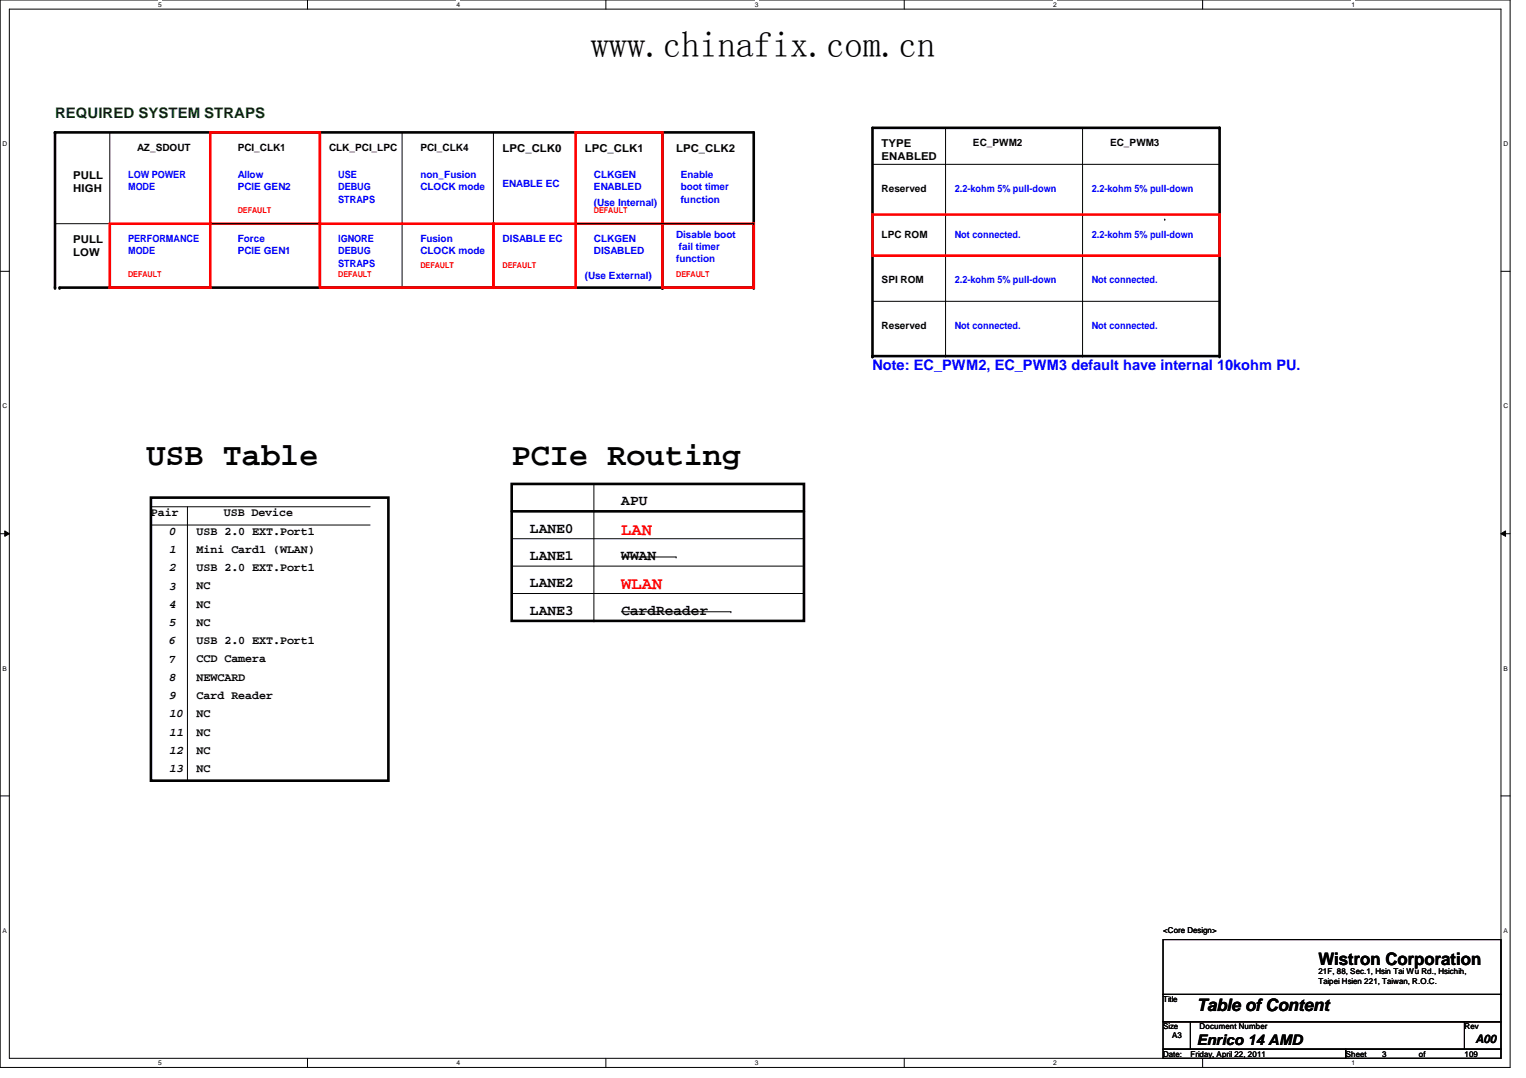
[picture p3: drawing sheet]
<svg xmlns="http://www.w3.org/2000/svg" width="297mm" height="210mm" viewBox="0 0 297 210" stroke-linecap="round" stroke-linejoin="round" font-family="sans-serif">
<defs><g id="words">
<text font-size="7.1" x="115" y="11.1">www.chinafix.com.cn</text>
<g font-size="6.2">
<text x="28.5" y="90.6">USB Table</text>
<text x="99.6" y="90.6">PCIe Routing</text>
</g>
<g font-size="3.3" fill="#f00">
<text x="120.9" y="104.1">LAN</text>
<text x="120.9" y="114.8">WLAN</text>
</g>
<g font-size="3.3">
<text x="256.6" y="187.9">Wistron Corporation</text>
<text x="233" y="196.8">Table of Content</text>
</g>
<text font-size="2.8" fill="#004000" x="10.7" y="23.1">REQUIRED SYSTEM STRAPS</text>
<text font-size="2.8" fill="#00f" x="169.8" y="72">Note: EC_PWM2, EC_PWM3 default have internal 10kohm PU.</text>
<g font-size="2.8">
<text x="120.9" y="98.4">APU</text>
<text x="103.2" y="103.7">LANE0</text>
<text x="103.2" y="109.1">LANE1</text>
<text x="120.9" y="109.1">WWAN</text>
<text x="103.2" y="114.4">LANE2</text>
<text x="103.2" y="119.7">LANE3</text>
<text x="120.9" y="119.7">CardReader</text>
<text x="233" y="203.5">Enrico 14 AMD</text>
</g>
<g font-size="2.3">
<text x="29.4" y="100.5">Pair</text>
<text x="43.6" y="100.5">USB Device</text>
<text x="32.9" y="104.1">0</text>
<text x="32.9" y="107.7">1</text>
<text x="38.3" y="104.1">USB 2.0 EXT.Port1</text>
<text x="38.3" y="107.7">Mini Card1 (WLAN)</text>
<text x="32.9" y="111.3">2</text>
<text x="38.3" y="111.2">USB 2.0 EXT.Port1</text>
<text x="32.9" y="118.4">4</text>
<text x="32.9" y="114.8">3</text>
<text x="38.3" y="114.8">NC</text>
<text x="38.3" y="118.3">NC</text>
<text x="32.9" y="121.9">5</text>
<text x="32.9" y="125.5">6</text>
<text x="38.3" y="125.4">USB 2.0 EXT.Port1</text>
<text x="38.3" y="121.9">NC</text>
<text x="32.9" y="129">7</text>
<text x="38.3" y="129">CCD Camera</text>
<text x="32.9" y="132.6">8</text>
<text x="32.9" y="136.1">9</text>
<text x="38.3" y="136.1">Card Reader</text>
<text x="38.3" y="132.5">NEWCARD</text>
<text x="32.9" y="139.7">10</text>
<text x="32.9" y="143.3">11</text>
<text x="38.3" y="139.7">NC</text>
<text x="38.3" y="143.2">NC</text>
<text x="32.9" y="146.8">12</text>
<text x="38.3" y="146.8">NC</text>
<text x="32.9" y="150.4">13</text>
<text x="38.3" y="150.3">NC</text>
<text x="287.2" y="203.2">A00</text>
</g>
<g font-size="2.1">
<text x="97.8" y="29.5">LPC_CLK0</text>
<text x="113.8" y="29.5">LPC_CLK1</text>
<text x="131.6" y="29.5">LPC_CLK2</text>
<text x="171.6" y="28.7">TYPE</text>
<text x="14.3" y="34.9">PULL</text>
<text x="171.6" y="31.2">ENABLED</text>
<text x="14.3" y="37.5">HIGH</text>
<text x="14.3" y="47.3">PULL</text>
<text x="14.3" y="49.9">LOW</text>
</g>
<g font-size="1.9">
<text x="26.7" y="29.4">AZ_SDOUT</text>
<text x="46.3" y="29.4">PCI_CLK1</text>
<text x="64" y="29.4">CLK_PCI_LPC</text>
<text x="81.8" y="29.4">PCI_CLK4</text>
<text x="189.4" y="28.5">EC_PWM2</text>
<text x="216.1" y="28.5">EC_PWM3</text>
<text x="171.6" y="37.4">Reserved</text>
<text x="171.6" y="46.3">LPC ROM</text>
<text x="171.6" y="55.2">SPI ROM</text>
<text x="171.6" y="64.1">Reserved</text>
</g>
<g font-size="1.9" fill="#00f">
<text x="24.9" y="34.7">LOW POWER</text>
<text x="46.3" y="34.7">Allow</text>
<text x="65.8" y="34.7">USE</text>
<text x="81.8" y="34.7">non_Fusion</text>
<text x="115.6" y="34.7">CLKGEN</text>
<text x="132.5" y="34.7">Enable</text>
<text x="24.9" y="37.1">MODE</text>
<text x="46.3" y="37.1">PCIE GEN2</text>
<text x="65.8" y="37.1">DEBUG</text>
<text x="65.8" y="39.5">STRAPS</text>
<text x="81.8" y="37.1">CLOCK mode</text>
<text x="97.8" y="36.5">ENABLE EC</text>
<text x="115.6" y="40">(Use Internal)</text>
<text x="115.6" y="37.1">ENABLED</text>
<text x="132.5" y="37.1">boot timer</text>
<text x="132.5" y="39.5">function</text>
<text x="185.8" y="37.4">2.2-kohm 5% pull-down</text>
<text x="212.5" y="37.4">2.2-kohm 5% pull-down</text>
<text x="24.9" y="47.2">PERFORMANCE</text>
<text x="46.3" y="47.2">Force</text>
<text x="65.8" y="47.2">IGNORE</text>
<text x="81.8" y="47.2">Fusion</text>
<text x="97.8" y="47.2">DISABLE EC</text>
<text x="115.6" y="47.2">CLKGEN</text>
<text x="131.6" y="46.3">Disable boot</text>
<text x="185.8" y="46.3">Not connected.</text>
<text x="212.5" y="46.3">2.2-kohm 5% pull-down</text>
<text x="24.9" y="49.5">MODE</text>
<text x="46.3" y="49.5">PCIE GEN1</text>
<text x="65.8" y="49.5">DEBUG</text>
<text x="65.8" y="51.9">STRAPS</text>
<text x="81.8" y="49.5">CLOCK mode</text>
<text x="115.6" y="49.5">DISABLED</text>
<text x="131.6" y="51">function</text>
<text x="132.2" y="48.6">fail timer</text>
<text x="113.8" y="54.3">(Use External)</text>
<text x="185.8" y="55.2">2.2-kohm 5% pull-down</text>
<text x="212.5" y="55.2">Not connected.</text>
<text x="185.8" y="64.1">Not connected.</text>
<text x="212.5" y="64.1">Not connected.</text>
</g>
<g font-size="1.6" fill="#f00">
<text x="46.3" y="41.5">DEFAULT</text>
<text x="115.6" y="41.5">DEFAULT</text>
<text x="24.9" y="53.9">DEFAULT</text>
<text x="65.8" y="53.9">DEFAULT</text>
<text x="81.8" y="52.2">DEFAULT</text>
<text x="97.8" y="52.2">DEFAULT</text>
<text x="131.6" y="53.9">DEFAULT</text>
</g>
<g font-size="1.6">
<text x="226.4" y="181.7">&lt;Core Design&gt;</text>
<text x="256.6" y="189.7">21F, 88, Sec.1, Hsin Tai Wu Rd., Hsichih,</text>
<text x="256.6" y="191.6">Taipei Hsien 221, Taiwan, R.O.C.</text>
<text x="226.4" y="195.1">Title</text>
<text x="226.4" y="200.4">Size</text>
<text x="228.2" y="202.2">A3</text>
<text x="233.5" y="200.4">Document Number</text>
<text x="285.1" y="200.4">Rev</text>
<text x="226.4" y="205.7">Date:</text>
<text x="231.7" y="205.7">Friday, April 22, 2011</text>
<text x="262" y="205.7">Sheet</text>
<text x="269.1" y="205.7">3</text>
<text x="276.2" y="205.7">of</text>
<text x="285.1" y="205.7">109</text>
</g>
<g font-size="1.3">
<text x="30.8" y="1.3">5</text>
<text x="88.9" y="1.3">4</text>
<text x="146.9" y="1.3">3</text>
<text x="205" y="1.3">2</text>
<text x="263.1" y="1.3">1</text>
<text x=".5" y="28.4">D</text>
<text x="292.6" y="28.4">D</text>
<text x=".5" y="79.5">C</text>
<text x="292.6" y="79.5">C</text>
<text x=".5" y="130.6">B</text>
<text x="292.6" y="130.6">B</text>
<text x=".5" y="181.7">A</text>
<text x="292.6" y="181.7">A</text>
<text x="30.8" y="207.4">5</text>
<text x="88.9" y="207.4">4</text>
<text x="146.9" y="207.4">3</text>
<text x="205" y="207.4">2</text>
<text x="263.1" y="207.4">1</text>
</g>
</g></defs>
<path d="M0 0h293.9v207.8h-293.9zM1.8 1.8h290.4v204.3h-290.4z" fill="none" stroke="#000" stroke-width=".19"/>
<g fill="#fff">
<path d="M30.8 .2h.7v1.4h-.7z"/>
<path d="M30.8 206.2h.7v1.4h-.7z"/>
</g>
<path d="M59.9 0v1.8M59.9 206.1v1.7" fill="none" stroke="#000" stroke-width=".19"/>
<g fill="#fff">
<path d="M88.9 .2h.6v1.4h-.6z"/>
<path d="M88.9 206.2h.6v1.4h-.6z"/>
</g>
<path d="M117.9 0v1.8M117.9 206.1v1.7" fill="none" stroke="#000" stroke-width=".19"/>
<g fill="#fff">
<path d="M146.9 .2h.7v1.4h-.7z"/>
<path d="M146.9 206.2h.7v1.4h-.7z"/>
</g>
<path d="M176 0v1.8M176 206.1v1.7" fill="none" stroke="#000" stroke-width=".19"/>
<g fill="#fff">
<path d="M205 .2h.7v1.4h-.7z"/>
<path d="M205 206.2h.7v1.4h-.7z"/>
</g>
<path d="M234.1 0v1.8M234.1 206.1v1.7" fill="none" stroke="#000" stroke-width=".19"/>
<g fill="#fff">
<path d="M263.1 .2h.7v1.4h-.7z"/>
<path d="M263.1 206.2h.7v1.4h-.7z"/>
<path d="M.5 27.3h.9v1.4h-.9z"/>
<path d="M292.6 27.3h.9v1.4h-.9z"/>
<path d="M.5 78.4h.9v1.4h-.9z"/>
<path d="M292.6 78.4h.9v1.4h-.9z"/>
</g>
<path d="M0 52.8h1.8M292.2 52.8h1.7" fill="none" stroke="#000" stroke-width=".19"/>
<g fill="#fff">
<path d="M.5 129.5h.8v1.3h-.8z"/>
<path d="M292.6 129.5h.8v1.3h-.8z"/>
</g>
<path d="M0 103.9h1.8M.9 103.4l.9 .5-.9 .5zM292.2 103.9l.9-.5v1zM292.2 103.9h1.7" fill="none" stroke="#000" stroke-width=".19"/>
<path d="M.9 103.4l.9 .5-.9 .5zM292.2 103.9l.9-.5v1z" fill="#000"/>
<g fill="#fff">
<path d="M.5 180.5h.8v1.4h-.8z"/>
<path d="M292.6 180.5h.8v1.4h-.8z"/>
</g>
<g fill="none" stroke="#000" stroke-width=".19">
<path d="M21.4 25.8v30.2M40.9 25.8v30.2M62.3 25.8v30.2M78.3 25.8v30.2M96 25.8v30.2M112 25.8v30.2M169.8 32h67.6M184.1 24.9v44.4M210.7 24.9v44.4M237.4 32h.1M237.4 24.9v44.4M10.7 43.6h136"/>
<path d="M21.4 56h.1M40.9 56h.1M62.3 56h.1M78.3 56h.1M96 56h.1M96 43.6h.1M112 56h.1M146.7 43.6h.1M169.8 58.7h67.6M169.8 49.8h67.6M169.8 41.8h67.6M226.7 42.7h.1"/>
<path d="M237.4 58.7h.1M237.4 49.8h.1M237.4 41.8h.1M184.1 69.3h.1M210.7 69.3h.1M237.4 69.3h.1M29.4 98.7h42.6M36.5 98.7v53.3M115.6 94.2v26.7M29.4 102.2h42.6M99.6 104.9h56.9M99.6 115.6h56.9"/>
<path d="M99.6 110.2h56.9M120.9 108.5h10.7M120.9 119.1h21.4M131.6 108.5h.1M142.3 119.1h.1M156.5 104.9h.1M156.5 115.6h.1M156.5 110.2h.1M115.6 120.9h.1M0 155h1.8M292.2 155h1.7M226.4 183h65.8v10.6h-65.8z"/>
<path d="M226.4 193.6h65.8v5.4h-65.8zM226.4 199h5.3v5.3h-5.3zM231.7 199h53.4v5.3h-53.4zM285.1 199h7.1v5.3h-7.1zM226.4 204.3h35.5v1.8h-35.5zM261.9 204.3h30.3v1.8h-30.3z"/>
</g>
<path d="M128.9 25.8v30.2M169.8 24.9h67.6v44.4h-67.6zM10.7 56v-30.2h136v30.2h-135.1M29.4 96.9h46.2v55.1h-46.2zM99.6 94.2h56.9v26.7h-56.9zM99.6 99.6h56.9" fill="none" stroke="#000" stroke-width=".51"/>
<g fill="#000">
<circle cx="10.7" cy="25.8" r=".25"/>
<circle cx="128.9" cy="25.8" r=".25"/>
<circle cx="237.4" cy="24.9" r=".25"/>
<circle cx="10.7" cy="56" r=".25"/>
<circle cx="11.6" cy="56" r=".25"/>
<circle cx="128.9" cy="56" r=".25"/>
<circle cx="146.7" cy="56" r=".25"/>
<circle cx="169.8" cy="69.3" r=".25"/>
<circle cx="237.4" cy="69.3" r=".25"/>
</g>
<path d="M40.9 25.8h21.4v17.8h-21.4zM112 25.8h16.9v17.8h-16.9zM21.4 43.6h19.5v12.4h-19.5zM62.3 43.6h33.7v12.4h-33.7zM96 43.6h16v12.4h-16zM128.9 43.6h17.8v12.4h-17.8zM169.8 41.8h67.6v8h-67.6z" fill="none" stroke="#f00" stroke-width=".51"/>
<use href="#words"/>
</svg>
